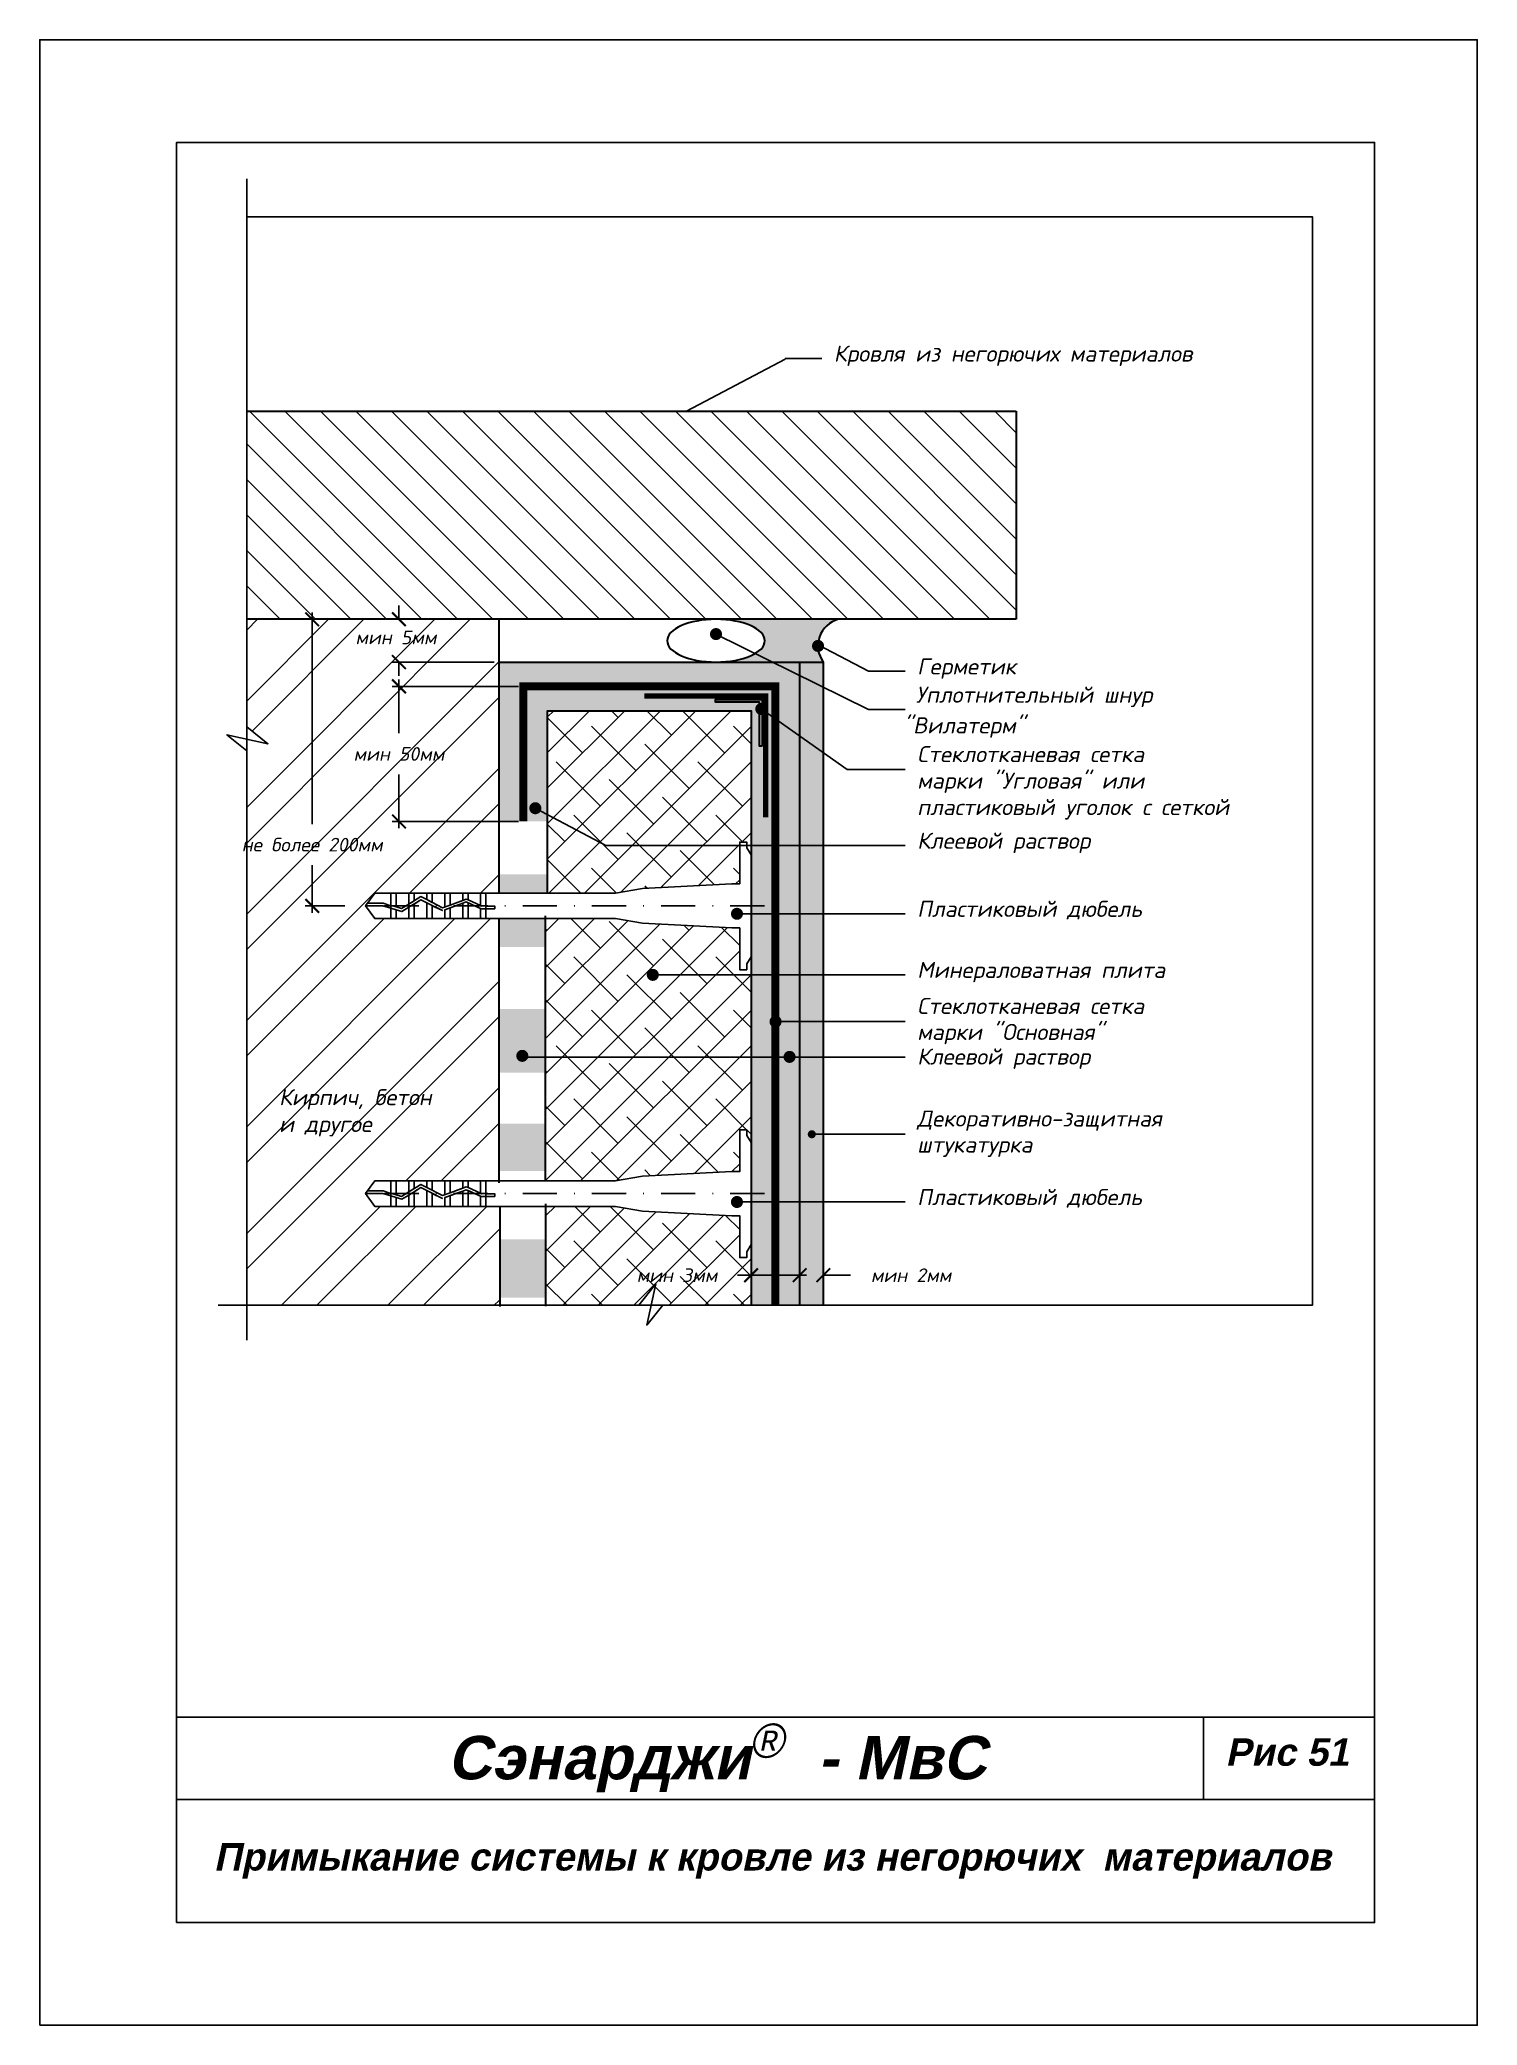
# Model space of a CAD drawing. Header units: inches. Extents: x 47 to 4151, y -1120 to 1902.
# Drawn here: x 53.8 to 263.8, y -67.3 to 222.7 of the extents above; entities that cross this region are included whole.
import ezdxf

# ---------------------------------------------------------------- set-up
doc = ezdxf.new("R2010")
doc.units = ezdxf.units.IN
doc.header["$LTSCALE"] = 10
doc.header["$MEASUREMENT"] = 0
doc.linetypes.add('DASHDOT', pattern=[1, 0.5, -0.25, 0, -0.25])
doc.linetypes.add('HIDDEN', pattern=[0.375, 0.25, -0.125])
doc.layers.add('dim', color=160, linetype='Continuous', lineweight=15)
doc.layers.add('Layer1', color=108, linetype='Continuous', lineweight=30)
for name, color, linetype in [('DUBEL', 142, 'Continuous'), ('hatch', 240, 'Continuous'), ('ndp', 242, 'Continuous'), ('ramka', 248, 'Continuous')]:
    doc.layers.add(name, color=color, linetype=linetype)
doc.layers.add('list', color=5, linetype='Continuous', plot=False)
doc.styles.add('ndp', font='ARIALBD.TTF', dxfattribs={"oblique": 12})
doc.styles.add('style2', font='romans.shx', dxfattribs={"oblique": 12})
doc.dimstyles.new('1', dxfattribs={"dimtxt": 2, "dimasz": 2, "dimexe": 1, "dimexo": 0.7, "dimgap": 2, "dimtad": 0, "dimtih": 1, "dimtoh": 1, "dimdec": 4, "dimzin": 0, "dimdsep": 46, "dimtxsty": 'style2', "dimblk": 'ARCHTICK', "dimcen": 1.5, "dimdle": 1, "dimadec": 0, "dimazin": 0, "dimtfac": 1, "dimtdec": 4, "dimtofl": 0, "dimtmove": 0, "dimatfit": 2, "dimldrblk": 'DOTSMALL', "dimfxl": 1, "dimtolj": 1, "dimtzin": 0, "dimarcsym": 0})

msp = doc.modelspace()

# ---------------------------------------------------------------- texts
at = {"layer": 'ndp', "oblique": 12}
for s, height, style, p in [('Кровля из негорючих материалов', 2.346199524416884, 'style2', (169.8420260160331, 175.6753028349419)), ('Герметик', 2.346199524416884, 'style2', (182.0196019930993, 129.9901006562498)), ('Уплотнительный шнур', 2.346199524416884, 'style2', (181.8281749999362, 125.8517407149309)), (' "Вилатерм"', 2.346199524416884, 'style2', (178.4740054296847, 121.3760632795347)), ('Стеклотканевая сетка', 2.346199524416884, 'style2', (182.0196019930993, 117.176260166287)), ('марки "Угловая" или', 2.346199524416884, 'style2', (182.0196019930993, 113.3074081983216)), ('пластиковый уголок с сеткой', 2.346199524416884, 'style2', (182.0196019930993, 109.4385562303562)), ('Клеевой раствор', 2.346199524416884, 'style2', (182.0196019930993, 104.5309159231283)), ('Пластиковый дюбель', 2.346199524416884, 'style2', (182.0196019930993, 94.5765027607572)), ('Минераловатная плита', 2.346199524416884, 'style2', (182.0196019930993, 85.65959301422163)), ('Стеклотканевая сетка', 2.346199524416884, 'style2', (182.0196019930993, 80.39979373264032)), ('марки "Основная"', 2.346199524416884, 'style2', (182.0196019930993, 76.60118497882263)), ('Клеевой раствор', 2.346199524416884, 'style2', (182.0196019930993, 73.003775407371)), ('Кирпич, бетон', 2.346199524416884, 'style2', (88.80374619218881, 67.0671924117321)), ('и другое', 2.346199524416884, 'style2', (88.80374619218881, 63.15105308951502)), ('Декоративно-защитная', 2.346199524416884, 'style2', (182.0196019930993, 63.95544377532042)), ('штукатурка', 2.346199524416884, 'style2', (182.0196019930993, 60.15683502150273)), ('Пластиковый дюбель', 2.346199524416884, 'style2', (182.0196019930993, 52.48408834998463)), ('Сэнарджи    - МвС', 6.33260053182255, 'ndp', (113.4249512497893, -31.38464063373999)), ('Рис 51', 4, 'ndp', (227.0516617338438, -29.40692691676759)), ('Примыкание системы к кровле из негорючих  материалов', 4, 'ndp', (79.27415554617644, -44.70293456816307))]:
    msp.add_text(s, height=height, dxfattribs=dict(at, style=style)).set_placement(p)
at = {"layer": 'ndp', "insert": (157.4877543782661, -23.24555587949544), "char_height": 5, "attachment_point": 1, "style": 'style2'}
msp.add_mtext('{\\fCentury Gothic|b0|i0|c204|p32;®}', dxfattribs=at)

# ---------------------------------------------------------------- blocks, each defined once
blk = doc.blocks.new('_ArchTick')
at = {"layer": 'DUBEL', "color": 0, "const_width": 0.15}
blk.add_lwpolyline([(-0.5, -0.5), (0.5, 0.5)], dxfattribs=at)
blk = doc.blocks.new('*D121')
at = {"layer": 'Defpoints', "color": 0}
for p in [(164.856209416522, 43.99193692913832), (168.3116643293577, 44.10874367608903), (168.3116643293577, 42.23984126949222)]:
    blk.add_point(p, dxfattribs=at)
at = {"layer": 'dim', "color": 0, "lineweight": -2}
for p, q in [((164.856209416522, 42.23984126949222), (162.856209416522, 42.23984126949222)), ((164.856209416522, 43.29193692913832), (164.856209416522, 41.23984126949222)), ((168.3116643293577, 43.40874367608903), (168.3116643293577, 41.23984126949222)), ((168.3116643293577, 42.23984126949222), (172.3116643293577, 42.23984126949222))]:
    blk.add_line(p, q, dxfattribs=at)
at = {"layer": 'dim', "color": 0, "lineweight": -2, "xscale": 2, "yscale": 2, "zscale": 2}
blk.add_blockref('_ArchTick', (164.856209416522, 42.23984126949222), dxfattribs=at)
at = {"layer": 'dim', "color": 0, "lineweight": -2, "xscale": 2, "yscale": 2, "zscale": 2, "rotation": 180}
blk.add_blockref('_ArchTick', (168.3116643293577, 42.23984126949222), dxfattribs=at)
at = {"layer": 'dim', "color": 0, "insert": (181.1312850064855, 42.23984126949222), "char_height": 2, "attachment_point": 5, "style": 'style2'}
blk.add_mtext('\\A1;{\\fRomanS|b0|i0|c204|p2;мин 2мм}', dxfattribs=at)
blk = doc.blocks.new('_DotSmall')
at = {"layer": 'DUBEL', "color": 0, "const_width": 0.5}
blk.add_lwpolyline([(-0.0625, 0, 1), (0.0625, 0, 1)], format="xyb", close=True, dxfattribs=at)
blk = doc.blocks.new('*D122')
at = {"layer": 'Defpoints', "color": 0}
for p in [(164.856209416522, 43.99193692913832), (157.7576085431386, 43.40853924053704), (157.7576085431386, 42.23984126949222)]:
    blk.add_point(p, dxfattribs=at)
at = {"layer": 'dim', "color": 0, "lineweight": -2}
for p, q in [((157.7576085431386, 42.23984126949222), (155.7576085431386, 42.23984126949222)), ((157.7576085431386, 42.70853924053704), (157.7576085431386, 41.23984126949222)), ((165.856209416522, 42.23984126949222), (157.7576085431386, 42.23984126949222)), ((164.856209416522, 43.29193692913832), (164.856209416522, 41.23984126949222))]:
    blk.add_line(p, q, dxfattribs=at)
at = {"layer": 'dim', "color": 0, "lineweight": -2, "xscale": 2, "yscale": 2, "zscale": 2, "rotation": 180}
blk.add_blockref('_ArchTick', (157.7576085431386, 42.23984126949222), dxfattribs=at)
at = {"layer": 'dim', "color": 0, "lineweight": -2, "xscale": 2, "yscale": 2, "zscale": 2}
blk.add_blockref('_ArchTick', (164.856209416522, 42.23984126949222), dxfattribs=at)
at = {"layer": 'dim', "color": 0, "insert": (146.9379878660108, 42.23984126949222), "char_height": 2, "attachment_point": 5, "style": 'style2'}
blk.add_mtext('\\A1;{\\fRomanS|b0|i0|c204|p2;мин 3мм}', dxfattribs=at)
blk = doc.blocks.new('*D123')
at = {"layer": 'Defpoints', "color": 0}
for p in [(124.4958911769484, 128.2440305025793), (106.3238408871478, 108.5160953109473), (124.4958911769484, 108.5160953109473)]:
    blk.add_point(p, dxfattribs=at)
at = {"layer": 'dim', "color": 0, "lineweight": -2}
for p, q in [((123.7958911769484, 128.2440305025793), (105.3238408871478, 128.2440305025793)), ((106.3238408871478, 129.2440305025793), (106.3238408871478, 121.3892613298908)), ((106.3238408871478, 107.5160953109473), (106.3238408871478, 115.3708644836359)), ((123.7958911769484, 108.5160953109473), (105.3238408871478, 108.5160953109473))]:
    blk.add_line(p, q, dxfattribs=at)
at = {"layer": 'dim', "color": 0, "lineweight": -2, "xscale": 2, "yscale": 2, "zscale": 2}
for p, rotation in [((106.3238408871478, 128.2440305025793), 90), ((106.3238408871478, 108.5160953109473), 270)]:
    blk.add_blockref('_ArchTick', p, dxfattribs=dict(at, rotation=rotation))
at = {"layer": 'dim', "color": 0, "insert": (106.3238408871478, 118.3800629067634), "char_height": 2, "attachment_point": 5, "style": 'style2'}
blk.add_mtext('\\A1;{\\fRomanS|b0|i0|c204|p2;мин 50мм}', dxfattribs=at)
blk = doc.blocks.new('*D124')
at = {"layer": 'Defpoints', "color": 0}
for p in [(106.3238408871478, 138.0356019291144), (121.0090907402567, 138.0356019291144), (120.9465907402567, 131.7933309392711)]:
    blk.add_point(p, dxfattribs=at)
at = {"layer": 'dim', "color": 0, "lineweight": -2}
for p, q in [((106.3238408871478, 138.0356019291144), (106.3238408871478, 140.0356019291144)), ((120.3090907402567, 138.0356019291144), (105.3238408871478, 138.0356019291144)), ((120.2465907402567, 131.7933309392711), (105.3238408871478, 131.7933309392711)), ((106.3238408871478, 131.7933309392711), (106.3238408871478, 129.7933309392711))]:
    blk.add_line(p, q, dxfattribs=at)
at = {"layer": 'dim', "color": 0, "lineweight": -2, "xscale": 2, "yscale": 2, "zscale": 2}
for p, rotation in [((106.3238408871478, 138.0356019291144), 270), ((106.3238408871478, 131.7933309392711), 90)]:
    blk.add_blockref('_ArchTick', p, dxfattribs=dict(at, rotation=rotation))
at = {"layer": 'dim', "color": 0, "insert": (105.8840906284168, 135.3918585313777), "char_height": 2, "attachment_point": 5, "style": 'style2'}
blk.add_mtext('\\A1;{\\fRomanS|b0|i0|c204|p2;мин 5мм}', dxfattribs=at)
blk = doc.blocks.new('*D125')
at = {"layer": 'Defpoints', "color": 0}
for p in [(93.64725446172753, 138.0356019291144), (94.7245601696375, 138.0356019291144), (99.13257568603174, 96.18509900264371)]:
    blk.add_point(p, dxfattribs=at)
at = {"layer": 'dim', "color": 0, "lineweight": -2}
for p, q in [((94.0245601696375, 138.0356019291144), (92.64725446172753, 138.0356019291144)), ((93.64725446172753, 139.0356019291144), (93.64725446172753, 108.1379868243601)), ((93.64725446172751, 95.18509900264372), (93.64725446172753, 102.1195899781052)), ((98.43257568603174, 96.18509900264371), (92.64725446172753, 96.18509900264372))]:
    blk.add_line(p, q, dxfattribs=at)
at = {"layer": 'dim', "color": 0, "lineweight": -2, "xscale": 2, "yscale": 2, "zscale": 2}
for p, rotation in [((93.64725446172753, 138.0356019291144), 90), ((93.64725446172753, 96.18509900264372), 270)]:
    blk.add_blockref('_ArchTick', p, dxfattribs=dict(at, rotation=rotation))
at = {"layer": 'dim', "color": 0, "insert": (93.6472544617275, 105.1287884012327), "char_height": 2, "attachment_point": 5, "style": 'style2'}
blk.add_mtext('\\A1;{\\fRomanS|b0|i0|c204|p2;не более 200мм}', dxfattribs=at)

# ---------------------------------------------------------------- dimensions: what is measured, and where the dimension line sits
at = {"layer": 'dim'}
dim = msp.add_linear_dim(base=(106.3238408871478, 138.0356019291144), p1=(120.9465907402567, 131.7933309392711), p2=(121.0090907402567, 138.0356019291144), angle=90, text='{\\fRomanS|b0|i0|c204|p2;мин 5мм}', dimstyle='1', override={"dimtmove": 2}, dxfattribs=at)
dim.commit()
dim.dimension.update_dxf_attribs({"geometry": '*D124', "text_midpoint": (105.8840906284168, 135.3918585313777), "dimtype": 160})
dim = msp.add_linear_dim(base=(93.64725446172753, 138.0356019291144), p1=(99.13257568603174, 96.18509900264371), p2=(94.7245601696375, 138.0356019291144), angle=90, text='{\\fRomanS|b0|i0|c204|p2;не более 200мм}', dimstyle='1', dxfattribs=at)
dim.commit()
dim.dimension.update_dxf_attribs({"geometry": '*D125', "text_midpoint": (93.6472544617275, 105.1287884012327), "dimtype": 160})
dim = msp.add_linear_dim(base=(106.3238408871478, 108.5160953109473), p1=(124.4958911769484, 128.2440305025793), p2=(124.4958911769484, 108.5160953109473), angle=270, text='{\\fRomanS|b0|i0|c204|p2;мин 50мм}', dimstyle='1', dxfattribs=at)
dim.commit()
dim.dimension.update_dxf_attribs({"geometry": '*D123', "text_midpoint": (106.3238408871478, 118.3800629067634)})
for base, p2, text, picture, middle in [((157.7576085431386, 42.23984126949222), (157.7576085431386, 43.40853924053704), '{\\fRomanS|b0|i0|c204|p2;мин 3мм}', '*D122', (146.9379878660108, 42.23984126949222)), ((168.3116643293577, 42.23984126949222), (168.3116643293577, 44.10874367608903), '{\\fRomanS|b0|i0|c204|p2;мин 2мм}', '*D121', (181.1312850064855, 42.23984126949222))]:
    dim = msp.add_linear_dim(base=base, p1=(164.856209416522, 43.99193692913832), p2=p2, text=text, dimstyle='1', dxfattribs=at)
    dim.commit()
    dim.dimension.update_dxf_attribs({"geometry": picture, "text_midpoint": middle})

# ---------------------------------------------------------------- hatches: boundary and pattern name
at = {"layer": 'hatch'}
h = msp.add_hatch(dxfattribs=at)
h.set_pattern_fill('ANSI31', color=256, scale=29.32749405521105, angle=90, style=0)
h.set_pattern_definition([(135, (-916.2362805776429, 235.9460247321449), (-2.592208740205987, -2.592208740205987), [])])
h.paths.add_polyline_path([(84.0809974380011, 168.4200673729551), (84.08099743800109, 138.0356019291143), (196.5004122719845, 138.0356019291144), (196.5004122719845, 168.4200673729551)])
h = msp.add_hatch(dxfattribs=at)
h.set_pattern_fill('ANSI32', color=256, scale=29.32749405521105, style=0)
h.set_pattern_definition([(45, (-677.0586456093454, 235.9460247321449), (-7.77662622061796, 7.776626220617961), []), (45, (-671.874228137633, 235.9460247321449), (-7.77662622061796, 7.776626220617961), [])])
h.paths.add_polyline_path([(120.9465907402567, 94.32225074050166), (119.0401626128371, 94.32225074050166), (118.2609395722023, 94.32225074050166), (116.412937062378, 94.32225074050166), (115.6337140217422, 94.32225074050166), (113.785711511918, 94.32225074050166), (113.0064884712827, 94.32225074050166), (111.1584859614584, 94.32225074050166), (110.3792629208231, 94.32225074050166), (108.5312604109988, 94.32225074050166), (107.7520373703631, 94.32225074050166), (105.9040348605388, 94.32225074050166), (105.1248118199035, 94.32225074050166), (102.7980610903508, 94.32225074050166), (101.4553544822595, 96.18509900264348), (101.7403736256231, 96.58052970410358), (102.7980610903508, 98.04794726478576), (105.1248118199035, 98.04794726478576), (107.7520373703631, 98.04794726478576), (108.5312604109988, 98.04794726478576), (110.3792629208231, 98.04794726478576), (111.1584859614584, 98.04794726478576), (113.785711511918, 98.04794726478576), (115.6337140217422, 98.04794726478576), (118.2609395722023, 98.04794726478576), (119.0401626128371, 98.04794726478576), (120.9465907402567, 98.04794726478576), (120.9465907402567, 138.0356019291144), (108.7730592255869, 138.0356019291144), (84.0809974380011, 138.0356019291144), (84.0809974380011, 122.320031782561), (87.19567107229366, 119.8652994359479), (84.0809974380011, 120.5463435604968), (84.08099743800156, 37.85347992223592), (120.9465907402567, 37.85347992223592), (120.9465907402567, 52.29459303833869), (119.0401626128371, 52.29459303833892), (118.2609395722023, 52.29459303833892), (116.412937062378, 52.29459303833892), (115.6337140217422, 52.29459303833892), (113.785711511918, 52.29459303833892), (113.0064884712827, 52.29459303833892), (111.1584859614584, 52.29459303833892), (110.3792629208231, 52.29459303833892), (108.5312604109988, 52.29459303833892), (107.7520373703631, 52.29459303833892), (105.9040348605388, 52.29459303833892), (105.1248118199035, 52.29459303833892), (102.7980610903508, 52.29459303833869), (101.4553544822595, 54.15744130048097), (101.7403736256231, 54.55287200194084), (102.7980610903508, 56.02028956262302), (105.1248118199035, 56.02028956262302), (107.7520373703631, 56.02028956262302), (108.5312604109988, 56.02028956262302), (110.3792629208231, 56.02028956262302), (111.1584859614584, 56.02028956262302), (113.785711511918, 56.02028956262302), (115.6337140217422, 56.02028956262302), (118.2609395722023, 56.02028956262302), (119.0401626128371, 56.02028956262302), (120.9465907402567, 56.02028956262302)])
h.paths.add_polyline_path([(98.04101390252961, 119.889261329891), (114.6066678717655, 119.889261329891), (114.6066678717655, 116.8708644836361), (98.04101390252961, 116.8708644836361)], flags=24)
h.paths.add_polyline_path([(99.00422021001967, 136.4236648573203), (113.6434615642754, 136.4236648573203), (113.6434615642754, 133.4052680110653), (99.00422021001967, 133.4052680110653)], flags=24)
h.paths.add_polyline_path([(80.0549662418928, 106.63798682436), (107.2395426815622, 106.63798682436), (107.2395426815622, 103.6195899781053), (80.0549662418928, 103.6195899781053)], flags=9)
h.paths.add_polyline_path([(88.37318306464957, 61.90711172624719), (105.4110605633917, 61.65776167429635), (106.1591107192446, 65.17706096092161), (89.12123322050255, 65.42641101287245)], flags=24)
h.paths.add_polyline_path([(88.13610809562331, 65.66929276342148), (116.9608451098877, 65.33682602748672), (117.958245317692, 70.02922507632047), (89.13350830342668, 70.361691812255)], flags=24)
h = msp.add_hatch(color=256, dxfattribs=at)
edge = h.paths.add_edge_path()
edge.add_line((164.856209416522, 131.7933309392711), (168.3116643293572, 131.7933309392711))
edge.add_arc((171.5664809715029, 134.1513020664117), 4.019186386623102, 104.8858960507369, 215.9216726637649, ccw=False)
edge.add_line((170.5339724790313, 138.0356019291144), (152.639712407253, 138.0356019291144))
edge.add_ellipse((152.6397124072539, 134.9144664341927), major_axis=(-7.140105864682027, 0), ratio=0.4371273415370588, start_angle=90, end_angle=270, ccw=False)
edge.add_line((152.6397124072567, 131.7933309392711), (164.8562094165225, 131.7933309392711))
h = msp.add_hatch(dxfattribs=at)
h.set_pattern_fill('DOTS', color=256, scale=7, style=0)
h.set_pattern_definition([(0, (-677.0586456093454, 235.9460247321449), (0.21875, 0.4375), [0, -0.4375])])
h.paths.add_polyline_path([(161.3069089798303, 128.2440305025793), (124.4958911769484, 128.2440305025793), (124.4958911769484, 108.5160953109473), (128.0451916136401, 108.5160953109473), (128.0451916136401, 124.6947300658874), (157.7576085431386, 124.6947300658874), (157.7576085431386, 97.54010165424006), (157.7576085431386, 37.85347992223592), (161.3069089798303, 37.85347992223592)], flags=16)
h.paths.add_polyline_path([(159.6927492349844, 124.951420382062, -0.3248751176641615), (159.3888447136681, 124.5330607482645), (159.3888447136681, 119.4875531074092), (158.9810356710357, 119.4875531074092), (158.9810356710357, 124.6055200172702, -0.2301352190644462), (158.8129244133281, 124.951420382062, -0.2301352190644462), (158.9810356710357, 125.2973207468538), (158.9810356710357, 125.9181571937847), (152.5504315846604, 125.9181571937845), (152.5504315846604, 126.3259662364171), (159.3888447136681, 126.3259662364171), (159.3888447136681, 125.3697800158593, -0.3248751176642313)], flags=0)
h.paths.add_polyline_path([(164.856209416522, 131.7933309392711), (120.9465907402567, 131.7933309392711), (120.9465907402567, 108.5160953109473), (124.4958911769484, 108.5160953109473), (124.4958911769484, 128.2440305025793), (161.3069089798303, 128.2440305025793), (161.3069089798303, 37.85347992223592), (164.856209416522, 37.85347992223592)])
h = msp.add_hatch(dxfattribs=at)
h.set_pattern_fill('AR-CONC', color=256, scale=0.293274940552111, style=0)
h.set_pattern_definition([(49.99999999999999, (-437.8810106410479, 235.9460247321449), (2.103544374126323, -0.1840362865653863), [0.2199562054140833, -2.419518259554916]), (355, (-437.8810106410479, 235.9460247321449), (-0.406922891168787, 2.205991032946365), [0.1759649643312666, -1.935614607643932]), (100.4514, (-437.7057152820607, 235.9306883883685), (1.696623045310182, 2.021953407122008), [0.1869340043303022, -2.056274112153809]), (46.18420000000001, (-437.8810106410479, 236.5325746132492), (3.129950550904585, -0.4854257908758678), [0.3299343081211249, -3.629277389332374]), (96.6356, (-437.62018145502, 236.4921223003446), (2.741131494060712, 2.85684360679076), [0.2804010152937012, -3.084410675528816]), (351.1842, (-437.8810106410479, 236.5325746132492), (2.741129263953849, 2.856845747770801), [0.2639474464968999, -2.903421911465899]), (21, (-437.5877357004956, 236.385937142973), (1.750578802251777, -1.180780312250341), [0.2199562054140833, -2.419518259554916]), (326.0000000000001, (-437.5877357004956, 236.385937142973), (0.7135828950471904, 2.126683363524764), [0.1759649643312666, -1.935614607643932]), (71.4514, (-437.4418541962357, 236.2875386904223), (2.464162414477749, 0.9459011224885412), [0.1869340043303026, -2.056274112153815]), (37.50000000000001, (-437.8810106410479, 235.9460247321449), (0.03566180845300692, 0.9762942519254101), [0, -1.912152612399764, 0, -1.964942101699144, 0, -1.942946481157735]), (7.499999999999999, (-437.8810106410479, 235.9460247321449), (0.7715170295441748, 1.156710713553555), [0, -1.120310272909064, 0, -1.868161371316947, 0, -0.7405192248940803]), (327.5, (-438.5350137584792, 235.9460247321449), (1.565567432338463, -0.06614778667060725), [0, -0.7331873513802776, 0, -2.287544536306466, 0, -3.035395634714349]), (317.5, (-438.8282886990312, 235.9460247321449), (1.710338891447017, 0.2935828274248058), [0, -0.9531435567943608, 0, -1.519164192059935, 0, -2.155570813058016])])
h.paths.add_polyline_path([(168.3116643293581, 131.7933309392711), (164.856209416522, 131.7933309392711), (164.856209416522, 37.85347992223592), (168.3116643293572, 37.85347992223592)])
at = {"layer": 'hatch', "lineweight": -2}
h = msp.add_hatch(dxfattribs=at)
h.set_pattern_fill('ANSI38', color=1, scale=29.32749405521, style=0)
h.set_pattern_definition([(45, (-1463.646416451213, -5.901142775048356), (-2.592208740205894, 2.592208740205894), []), (135, (-1463.646416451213, -5.901142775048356), (-7.776626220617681, 2.592208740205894), [9.164841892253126, -5.498905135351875])])
h.paths.add_polyline_path([(157.7576085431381, 124.6947300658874), (128.0451916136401, 124.6947300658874), (128.0451916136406, 109.4947915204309), (136.5614750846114, 104.9820323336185), (156.1070353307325, 104.9820323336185), (156.1070353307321, 105.5135137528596), (157.1278987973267, 105.5135137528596), (157.1278987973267, 104.9820323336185), (157.7576085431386, 104.9820323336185)])
h.paths.add_polyline_path([(156.1070353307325, 104.9820323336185), (136.561475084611, 104.9820323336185), (128.0451916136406, 109.4947915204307), (128.0451916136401, 98.04794726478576), (137.951787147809, 98.04794726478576), (141.9144353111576, 98.72350365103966), (154.9709421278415, 99.40484880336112), (156.1070353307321, 99.40484880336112)])
h.paths.add_polyline_path([(157.7576085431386, 86.11070942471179), (143.8483489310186, 86.11070942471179, -1), (142.9685241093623, 86.11070942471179, -1), (143.8483489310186, 86.11070942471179), (157.7576085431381, 86.11070942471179), (157.7576085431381, 88.74048407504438), (157.1278987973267, 87.69831383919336), (157.1278987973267, 86.85668425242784), (156.1070353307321, 86.85668425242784), (156.1070353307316, 92.9653492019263), (154.9709421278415, 92.9653492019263), (141.9144353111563, 93.64669435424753), (137.951787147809, 94.32225074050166), (127.7387694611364, 94.32225074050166), (127.7387694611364, 56.02028956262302), (137.951787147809, 56.02028956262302), (141.9144353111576, 56.69584594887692), (154.9709421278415, 57.37719110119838), (156.1070353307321, 57.37719110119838), (156.1070353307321, 63.48585605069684), (157.1278987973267, 63.48585605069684), (157.1278987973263, 62.64422646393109), (157.7576085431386, 61.60205622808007)])
h.paths.add_polyline_path([(156.1070353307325, 50.93769149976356), (154.9709421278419, 50.93769149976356), (141.9144353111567, 51.61903665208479), (137.951787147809, 52.29459303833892), (127.7858666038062, 52.29459303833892), (127.7858666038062, 37.85347992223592), (141.3795997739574, 37.85347992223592), (143.8343321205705, 40.96815355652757), (143.1532879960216, 37.85347992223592), (157.7576085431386, 37.85347992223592), (157.7576085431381, 46.71282637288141), (157.1278987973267, 45.67065613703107), (157.1278987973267, 44.8290265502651), (156.1070353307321, 44.8290265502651)])
h.paths.add_polyline_path([(140.6183671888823, 43.74903969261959), (155.2576085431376, 43.74903969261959), (155.2576085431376, 40.73064284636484), (140.6183671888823, 40.73064284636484)], flags=24)
h = msp.add_hatch(dxfattribs=at)
h.set_pattern_fill('DOTS', color=1, scale=7, angle=180, style=0)
h.set_pattern_definition([(180, (-1463.646416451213, -5.901142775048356), (-0.2187500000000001, -0.4375), [0, -0.4375])])
h.paths.add_polyline_path([(128.0451916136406, 100.8025452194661), (120.9465907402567, 100.8025452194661), (120.9465907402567, 98.04794726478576), (128.0451916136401, 98.04794726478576)])
h.paths.add_polyline_path([(127.7387694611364, 94.32225074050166), (120.9465907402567, 94.32225074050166), (120.9465907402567, 90.16449170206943), (127.7387694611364, 90.16449170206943)])
h.paths.add_polyline_path([(127.7387694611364, 81.12214101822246), (120.9465907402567, 81.12214101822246), (120.9465907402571, 71.81383803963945), (127.7387694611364, 71.81383803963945)])
h.paths.add_polyline_path([(127.7387694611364, 64.36720112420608), (120.9465907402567, 64.36720112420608), (120.9465907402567, 57.45246333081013), (127.7387694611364, 57.45246333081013)])
h.paths.add_polyline_path([(127.7858666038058, 47.49412095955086), (121.1047299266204, 47.49412095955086), (121.1047299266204, 38.98367486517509), (127.7858666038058, 38.98367486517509)])
at = {"layer": 'Layer1'}
msp.add_hatch(color=256, dxfattribs=at).paths.add_polyline_path([(159.3888447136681, 119.4875531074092), (158.9810356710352, 119.4875531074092), (158.9810356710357, 125.9181571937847), (152.5504315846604, 125.9181571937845), (152.5504315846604, 126.3259662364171), (159.3888447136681, 126.3259662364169)])

# ---------------------------------------------------------------- linework, layer by layer
at = {"layer": 'DUBEL', "linetype": 'DASHDOT'}
for p, q in [((159.7104060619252, 96.18509900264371), (99.13257568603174, 96.18509900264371)), ((159.7104060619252, 54.15744130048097), (99.13257568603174, 54.15744130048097))]:
    msp.add_line(p, q, dxfattribs=at)
at = {"layer": 'DUBEL', "linetype": 'HIDDEN', "const_width": 1.173099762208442}
msp.add_lwpolyline([(124.4958911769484, 108.5160953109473), (124.4958911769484, 128.2440305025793), (161.3069089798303, 128.2440305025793), (161.3069089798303, 37.85347992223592)], dxfattribs=at)
at = {"layer": 'DUBEL'}
for points in [[(154.9709421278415, 99.40484880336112), (156.1070353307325, 99.40484880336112), (156.1070353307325, 105.5135137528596), (157.1278987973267, 105.5135137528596), (157.1278987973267, 104.6718841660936), (157.7576085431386, 103.629713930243), (157.7576085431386, 88.74048407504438), (157.1278987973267, 87.69831383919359), (157.1278987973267, 86.85668425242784), (156.1070353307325, 86.85668425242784), (156.1070353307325, 92.9653492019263), (154.9709421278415, 92.9653492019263), (141.9144353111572, 93.64669435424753), (137.9517871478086, 94.32225074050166), (119.0401626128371, 94.32225074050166), (119.0401626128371, 95.77021871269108), (120.3305643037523, 95.77021871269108), (120.3305643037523, 96.16564941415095), (119.0401626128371, 96.16564941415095), (119.0401626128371, 95.77021871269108), (119.0401626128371, 98.04794726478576), (118.2609395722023, 98.04794726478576), (118.2609395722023, 96.24479880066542), (118.4375353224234, 96.16564941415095), (119.0401626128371, 96.18509900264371), (119.0401626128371, 95.77021871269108), (118.3529727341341, 95.77021871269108), (118.2609395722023, 95.81146754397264), (118.2609395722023, 94.32225074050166), (119.0401626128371, 94.32225074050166), (116.412937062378, 94.32225074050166), (116.412937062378, 96.63973359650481), (118.2609395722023, 95.81146754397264), (116.1493919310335, 96.75785328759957), (115.6337140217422, 96.5687894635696), (115.6337140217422, 94.32225074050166), (116.412937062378, 94.32225074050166), (113.785711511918, 94.32225074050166), (113.785711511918, 95.89125332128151), (115.6337140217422, 96.5687894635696), (113.0064884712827, 95.60556552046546), (113.0064884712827, 94.32225074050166), (113.785711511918, 94.32225074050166), (111.1584859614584, 94.32225074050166), (111.1584859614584, 96.18509900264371), (112.6817958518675, 95.48652294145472), (110.3792629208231, 96.65268067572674), (110.3792629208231, 94.32225074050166), (111.1584859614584, 94.32225074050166), (108.5312604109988, 94.32225074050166), (108.5312604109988, 96.18509900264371), (108.5312604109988, 96.45702280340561), (109.5361048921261, 97.07971268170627), (110.3792629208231, 96.65268067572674), (109.5361048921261, 97.07971268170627), (107.7520373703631, 95.97414778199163), (107.7520373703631, 94.32225074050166), (108.5312604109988, 94.32225074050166), (105.9040348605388, 94.32225074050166), (105.9040348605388, 95.60932752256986), (106.7566934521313, 95.35734528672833), (107.7520373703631, 95.97414778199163), (106.7566934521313, 95.35734528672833), (105.9040348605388, 95.60932752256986), (105.9040348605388, 94.32225074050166), (105.1248118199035, 94.32225074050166), (105.1248118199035, 95.83960769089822), (105.9040348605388, 95.60932752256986), (105.1248118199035, 95.83960769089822), (105.1248118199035, 94.32225074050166), (102.7980610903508, 94.32225074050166), (101.4553544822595, 96.18509900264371), (103.9557368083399, 96.18509900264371), (105.1248118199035, 95.83960769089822), (105.1248118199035, 96.18509900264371), (104.012943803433, 96.58052970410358), (101.7403736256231, 96.58052970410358), (101.4553544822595, 96.18509900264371), (102.7980610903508, 98.04794726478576), (105.1248118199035, 98.04794726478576), (105.1248118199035, 96.25194451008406), (105.9040348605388, 96.0216643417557), (105.9040348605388, 98.04794726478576), (105.9040348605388, 96.18509900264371), (105.9040348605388, 96.0216643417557), (106.6989320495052, 95.78675206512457), (107.7520373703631, 96.43934859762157), (107.7520373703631, 98.04794726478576), (105.1248118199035, 98.04794726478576), (108.5312604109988, 98.04794726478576), (108.5312604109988, 96.92222361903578), (107.7520373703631, 96.43934859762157), (109.5166171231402, 97.53283716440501), (110.3792629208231, 97.09593523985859), (110.3792629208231, 98.04794726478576), (108.5312604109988, 98.04794726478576), (111.1584859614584, 98.04794726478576), (111.1584859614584, 96.70128421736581), (110.3792629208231, 97.09593523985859), (112.7070906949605, 95.91696649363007), (113.785711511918, 96.31242298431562), (113.785711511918, 98.04794726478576), (111.1584859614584, 98.04794726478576), (113.0064884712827, 98.04794726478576), (113.0064884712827, 96.18509900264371), (113.0064884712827, 96.0267351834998), (113.0064884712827, 98.04794726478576), (115.6337140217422, 98.04794726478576), (115.6337140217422, 96.98995912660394), (113.785711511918, 96.31242298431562), (116.1643173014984, 97.18449506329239), (116.412937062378, 97.0730648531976), (116.412937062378, 98.04794726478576), (116.412937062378, 97.0730648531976), (118.2609395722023, 96.24479880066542), (118.2609395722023, 98.04794726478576), (115.6337140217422, 98.04794726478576), (119.0401626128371, 98.04794726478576), (137.9517871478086, 98.04794726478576), (141.9144353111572, 98.72350365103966), (154.9709421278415, 99.40484880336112)], [(154.9709421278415, 57.37719110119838), (156.1070353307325, 57.37719110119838), (156.1070353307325, 63.48585605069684), (157.1278987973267, 63.48585605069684), (157.1278987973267, 62.64422646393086), (157.7576085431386, 61.6020562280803), (157.7576085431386, 46.71282637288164), (157.1278987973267, 45.67065613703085), (157.1278987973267, 44.8290265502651), (156.1070353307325, 44.8290265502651), (156.1070353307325, 50.93769149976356), (154.9709421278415, 50.93769149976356), (141.9144353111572, 51.61903665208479), (137.9517871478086, 52.29459303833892), (119.0401626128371, 52.29459303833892), (119.0401626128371, 53.74256101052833), (120.3305643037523, 53.74256101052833), (120.3305643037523, 54.13799171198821), (119.0401626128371, 54.13799171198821), (119.0401626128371, 53.74256101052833), (119.0401626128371, 56.02028956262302), (118.2609395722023, 56.02028956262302), (118.2609395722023, 54.21714109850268), (118.4375353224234, 54.13799171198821), (119.0401626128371, 54.15744130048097), (119.0401626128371, 53.74256101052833), (118.3529727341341, 53.74256101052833), (118.2609395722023, 53.7838098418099), (118.2609395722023, 52.29459303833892), (119.0401626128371, 52.29459303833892), (116.412937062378, 52.29459303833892), (116.412937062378, 54.61207589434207), (118.2609395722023, 53.7838098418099), (116.1493919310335, 54.73019558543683), (115.6337140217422, 54.54113176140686), (115.6337140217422, 52.29459303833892), (116.412937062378, 52.29459303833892), (113.785711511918, 52.29459303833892), (113.785711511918, 53.86359561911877), (115.6337140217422, 54.54113176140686), (113.0064884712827, 53.57790781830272), (113.0064884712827, 52.29459303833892), (113.785711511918, 52.29459303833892), (111.1584859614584, 52.29459303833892), (111.1584859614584, 54.15744130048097), (112.6817958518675, 53.45886523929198), (110.3792629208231, 54.625022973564), (110.3792629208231, 52.29459303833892), (111.1584859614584, 52.29459303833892), (108.5312604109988, 52.29459303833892), (108.5312604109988, 54.15744130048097), (108.5312604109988, 54.42936510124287), (109.5361048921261, 55.05205497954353), (110.3792629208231, 54.625022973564), (109.5361048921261, 55.05205497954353), (107.7520373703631, 53.94649007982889), (107.7520373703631, 52.29459303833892), (108.5312604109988, 52.29459303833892), (105.9040348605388, 52.29459303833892), (105.9040348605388, 53.58166982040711), (106.7566934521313, 53.32968758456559), (107.7520373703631, 53.94649007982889), (106.7566934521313, 53.32968758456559), (105.9040348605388, 53.58166982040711), (105.9040348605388, 52.29459303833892), (105.1248118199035, 52.29459303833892), (105.1248118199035, 53.81194998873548), (105.9040348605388, 53.58166982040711), (105.1248118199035, 53.81194998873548), (105.1248118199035, 52.29459303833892), (102.7980610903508, 52.29459303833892), (101.4553544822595, 54.15744130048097), (103.9557368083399, 54.15744130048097), (105.1248118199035, 53.81194998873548), (105.1248118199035, 54.15744130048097), (104.012943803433, 54.55287200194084), (101.7403736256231, 54.55287200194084), (101.4553544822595, 54.15744130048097), (102.7980610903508, 56.02028956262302), (105.1248118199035, 56.02028956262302), (105.1248118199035, 54.22428680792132), (105.9040348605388, 53.99400663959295), (105.9040348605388, 56.02028956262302), (105.9040348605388, 54.15744130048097), (105.9040348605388, 53.99400663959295), (106.6989320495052, 53.75909436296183), (107.7520373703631, 54.41169089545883), (107.7520373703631, 56.02028956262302), (105.1248118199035, 56.02028956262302), (108.5312604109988, 56.02028956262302), (108.5312604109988, 54.89456591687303), (107.7520373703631, 54.41169089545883), (109.5166171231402, 55.50517946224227), (110.3792629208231, 55.06827753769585), (110.3792629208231, 56.02028956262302), (108.5312604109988, 56.02028956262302), (111.1584859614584, 56.02028956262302), (111.1584859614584, 54.67362651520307), (110.3792629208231, 55.06827753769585), (112.7070906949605, 53.88930879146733), (113.785711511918, 54.28476528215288), (113.785711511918, 56.02028956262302), (111.1584859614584, 56.02028956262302), (113.0064884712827, 56.02028956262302), (113.0064884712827, 54.15744130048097), (113.0064884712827, 53.99907748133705), (113.0064884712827, 56.02028956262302), (115.6337140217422, 56.02028956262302), (115.6337140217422, 54.96230142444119), (113.785711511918, 54.28476528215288), (116.1643173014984, 55.15683736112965), (116.412937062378, 55.04540715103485), (116.412937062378, 56.02028956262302), (116.412937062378, 55.04540715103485), (118.2609395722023, 54.21714109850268), (118.2609395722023, 56.02028956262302), (115.6337140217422, 56.02028956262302), (119.0401626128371, 56.02028956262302), (137.9517871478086, 56.02028956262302), (141.9144353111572, 56.69584594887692), (154.9709421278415, 57.37719110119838)]]:
    msp.add_lwpolyline(points, close=True, dxfattribs=at)
at = {"layer": 'hatch'}
for points in [[(84.0809974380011, 202.3947192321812), (84.0809974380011, 122.320031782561), (87.19567107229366, 119.8652994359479), (81.19465878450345, 121.1774607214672), (84.0809974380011, 118.8054793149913), (84.0809974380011, 32.77570250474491)], [(79.90309146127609, 37.85347992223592), (141.3795997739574, 37.85347992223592), (143.8343321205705, 40.96815355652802), (142.5221708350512, 34.96714126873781), (144.8941522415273, 37.85347992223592), (177.6056012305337, 37.85347992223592)]]:
    msp.add_lwpolyline(points, dxfattribs=at)
at = {"layer": 'Layer1'}
for p, q in [((84.0809974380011, 168.4200673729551), (196.5004122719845, 168.4200673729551)), ((196.5004122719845, 168.4200673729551), (196.5004122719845, 138.0356019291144)), ((196.5004122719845, 138.0356019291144), (84.0809974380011, 138.0356019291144)), ((120.9465907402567, 98.04794726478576), (120.9465907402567, 138.0356019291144)), ((157.7576085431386, 97.54010165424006), (157.7576085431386, 37.85347992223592)), ((120.9465907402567, 55.72201016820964), (120.9465907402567, 94.32225074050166)), ((127.7387694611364, 56.10971670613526), (127.7387694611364, 94.70995727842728)), ((121.1047299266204, 37.66770772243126), (121.1047299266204, 52.31653383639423)), ((127.7858666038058, 37.73883901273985), (127.7858666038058, 52.66044077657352))]:
    msp.add_line(p, q, dxfattribs=at)
for points in [[(120.9465907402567, 131.7933309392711), (164.856209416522, 131.7933309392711), (164.856209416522, 37.85347992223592)], [(164.856209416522, 131.7933309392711), (168.3116643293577, 131.7933309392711), (168.3116643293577, 88.23312907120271)], [(168.3116643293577, 131.7933309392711), (168.3116643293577, 131.7933309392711), (168.3116643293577, 37.85347992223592)], [(128.0451916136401, 97.99786195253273), (128.0451916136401, 124.6947300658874), (157.7576085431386, 124.6947300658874), (157.7576085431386, 97.54010165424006)]]:
    msp.add_lwpolyline(points, dxfattribs=at)
at = {"layer": 'Layer1', "linetype": 'HIDDEN'}
msp.add_lwpolyline([(142.1669594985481, 126.8298707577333, 0.75, 0.75, 0), (159.8927492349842, 126.8298707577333, 0.75, 0.75, 0), (159.8927492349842, 109.1040810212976, 0.75, 0.75, 0)], format="xyseb", dxfattribs=at)
at = {"layer": 'Layer1'}
msp.add_lwpolyline([(159.3888447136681, 119.4875531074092), (158.9810356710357, 119.4875531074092), (158.9810356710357, 125.9181571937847), (152.5504315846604, 125.9181571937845), (152.5504315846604, 126.3259662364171), (159.3888447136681, 126.3259662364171)], close=True, dxfattribs=at)
at = {"layer": 'Layer1', "const_width": 0.8798248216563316}
msp.add_lwpolyline([(158.8129244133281, 124.951420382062, -1), (159.6927492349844, 124.951420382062, -1)], format="xyb", close=True, dxfattribs=at)
at = {"layer": 'Layer1'}
msp.add_arc((171.5664809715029, 134.1513020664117), 4.019186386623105, 104.8858960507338, 215.9216726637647, dxfattribs=at)
at = {"layer": 'Layer1', "extrusion": (0, 0, -1)}
msp.add_ellipse((152.6397124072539, 134.9144664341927), major_axis=(-7.140105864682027, 0), ratio=0.4371273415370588, dxfattribs=at)
at = {"layer": 'list'}
for points in [[(53.84828168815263, -67.30897821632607), (263.8482816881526, -67.30897821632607), (263.8482816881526, 222.6910217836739), (53.84828168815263, 222.6910217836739)], [(84.0809974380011, 196.8442996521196), (239.7713454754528, 196.8442996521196), (239.7713454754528, 37.85347992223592), (84.0809974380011, 37.85347992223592)]]:
    msp.add_lwpolyline(points, close=True, dxfattribs=at)
at = {"layer": 'ndp'}
for p, q in [((148.3380395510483, 168.4200673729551), (162.7359310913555, 176.0144522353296)), ((162.7359310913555, 176.1264192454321), (168.0891929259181, 176.1264192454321)), ((174.9135070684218, 124.8748333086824), (152.6397124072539, 135.8808741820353)), ((167.5510351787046, 134.3246638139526), (174.9135070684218, 130.4412170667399)), ((174.9135070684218, 130.4412170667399), (180.2667689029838, 130.4412170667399)), ((171.7883933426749, 116.1018681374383), (159.2528368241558, 124.951420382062)), ((174.9135070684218, 124.8748333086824), (180.2667689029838, 124.8748333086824)), ((171.7883933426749, 116.1018681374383), (180.2667689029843, 116.1018681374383)), ((126.2458195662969, 110.4482746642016), (136.561475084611, 104.9820323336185)), ((136.561475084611, 104.9820323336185), (180.2667689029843, 104.9820323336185)), ((155.7027606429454, 95.02761917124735), (180.2667689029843, 95.02761917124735)), ((143.3932117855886, 86.11070942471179), (180.2667689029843, 86.11070942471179)), ((161.3387093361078, 79.27578849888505), (180.2667689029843, 79.27578849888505)), ((124.2337879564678, 74.06758458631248), (180.2667689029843, 74.06758458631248)), ((166.6317891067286, 62.83143854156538), (180.2667689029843, 62.83143854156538)), ((155.7027606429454, 52.93520476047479), (180.2667689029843, 52.93520476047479))]:
    msp.add_line(p, q, dxfattribs=at)
for points, const_width in [([(152.1997999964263, 135.8808741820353, -1), (153.0796248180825, 135.8808741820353, -1)], 0.8798248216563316), ([(167.1073821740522, 134.1513020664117, -1), (167.9872069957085, 134.1513020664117, -1)], 0.8798248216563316), ([(125.8059071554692, 110.4482746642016, -1), (126.6857319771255, 110.4482746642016, -1)], 0.8798248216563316), ([(155.2628482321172, 95.02761917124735, -1), (156.1426730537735, 95.02761917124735, -1)], 0.8798248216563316), ([(142.9685241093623, 86.11070942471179, -1), (143.8483489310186, 86.11070942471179, -1)], 0.8798248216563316), ([(160.8987969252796, 79.27578849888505, -1), (161.7786217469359, 79.27578849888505, -1)], 0.8798248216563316), ([(123.9036798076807, 74.28037847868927, -1), (124.7835046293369, 74.28037847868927, -1)], 0.8798248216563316), ([(162.9483236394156, 74.12973050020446, -1), (163.8281484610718, 74.12973050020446, -1)], 0.8798248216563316), ([(166.3385141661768, 62.83143854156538, -1), (166.9250640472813, 62.83143854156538, -1)], 0.586549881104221), ([(155.2628482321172, 52.93520476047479, -1), (156.1426730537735, 52.93520476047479, -1)], 0.8798248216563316)]:
    msp.add_lwpolyline(points, format="xyb", close=True, dxfattribs=dict(at, const_width=const_width))
at = {"layer": 'ramka'}
for p, q in [((248.8482816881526, -22.30897821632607), (73.84828168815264, -22.30897821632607)), ((223.8482816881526, -22.30897821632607), (223.8482816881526, -34.30897821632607)), ((248.8482816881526, -34.30897821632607), (73.84828168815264, -34.30897821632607))]:
    msp.add_line(p, q, dxfattribs=at)
msp.add_lwpolyline([(73.84828168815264, -52.30897821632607), (248.8482816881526, -52.30897821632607), (248.8482816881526, 207.6910217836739), (73.84828168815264, 207.6910217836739)], close=True, dxfattribs=at)

msp.set_redraw_order([(e.dxf.handle, doc.entitydb.next_handle()) for e in msp.query("TEXT MTEXT ATTDEF DIMENSION ARC_DIMENSION")])  # texts and dimensions are drawn at this point

doc.saveas('drawing.dxf')
